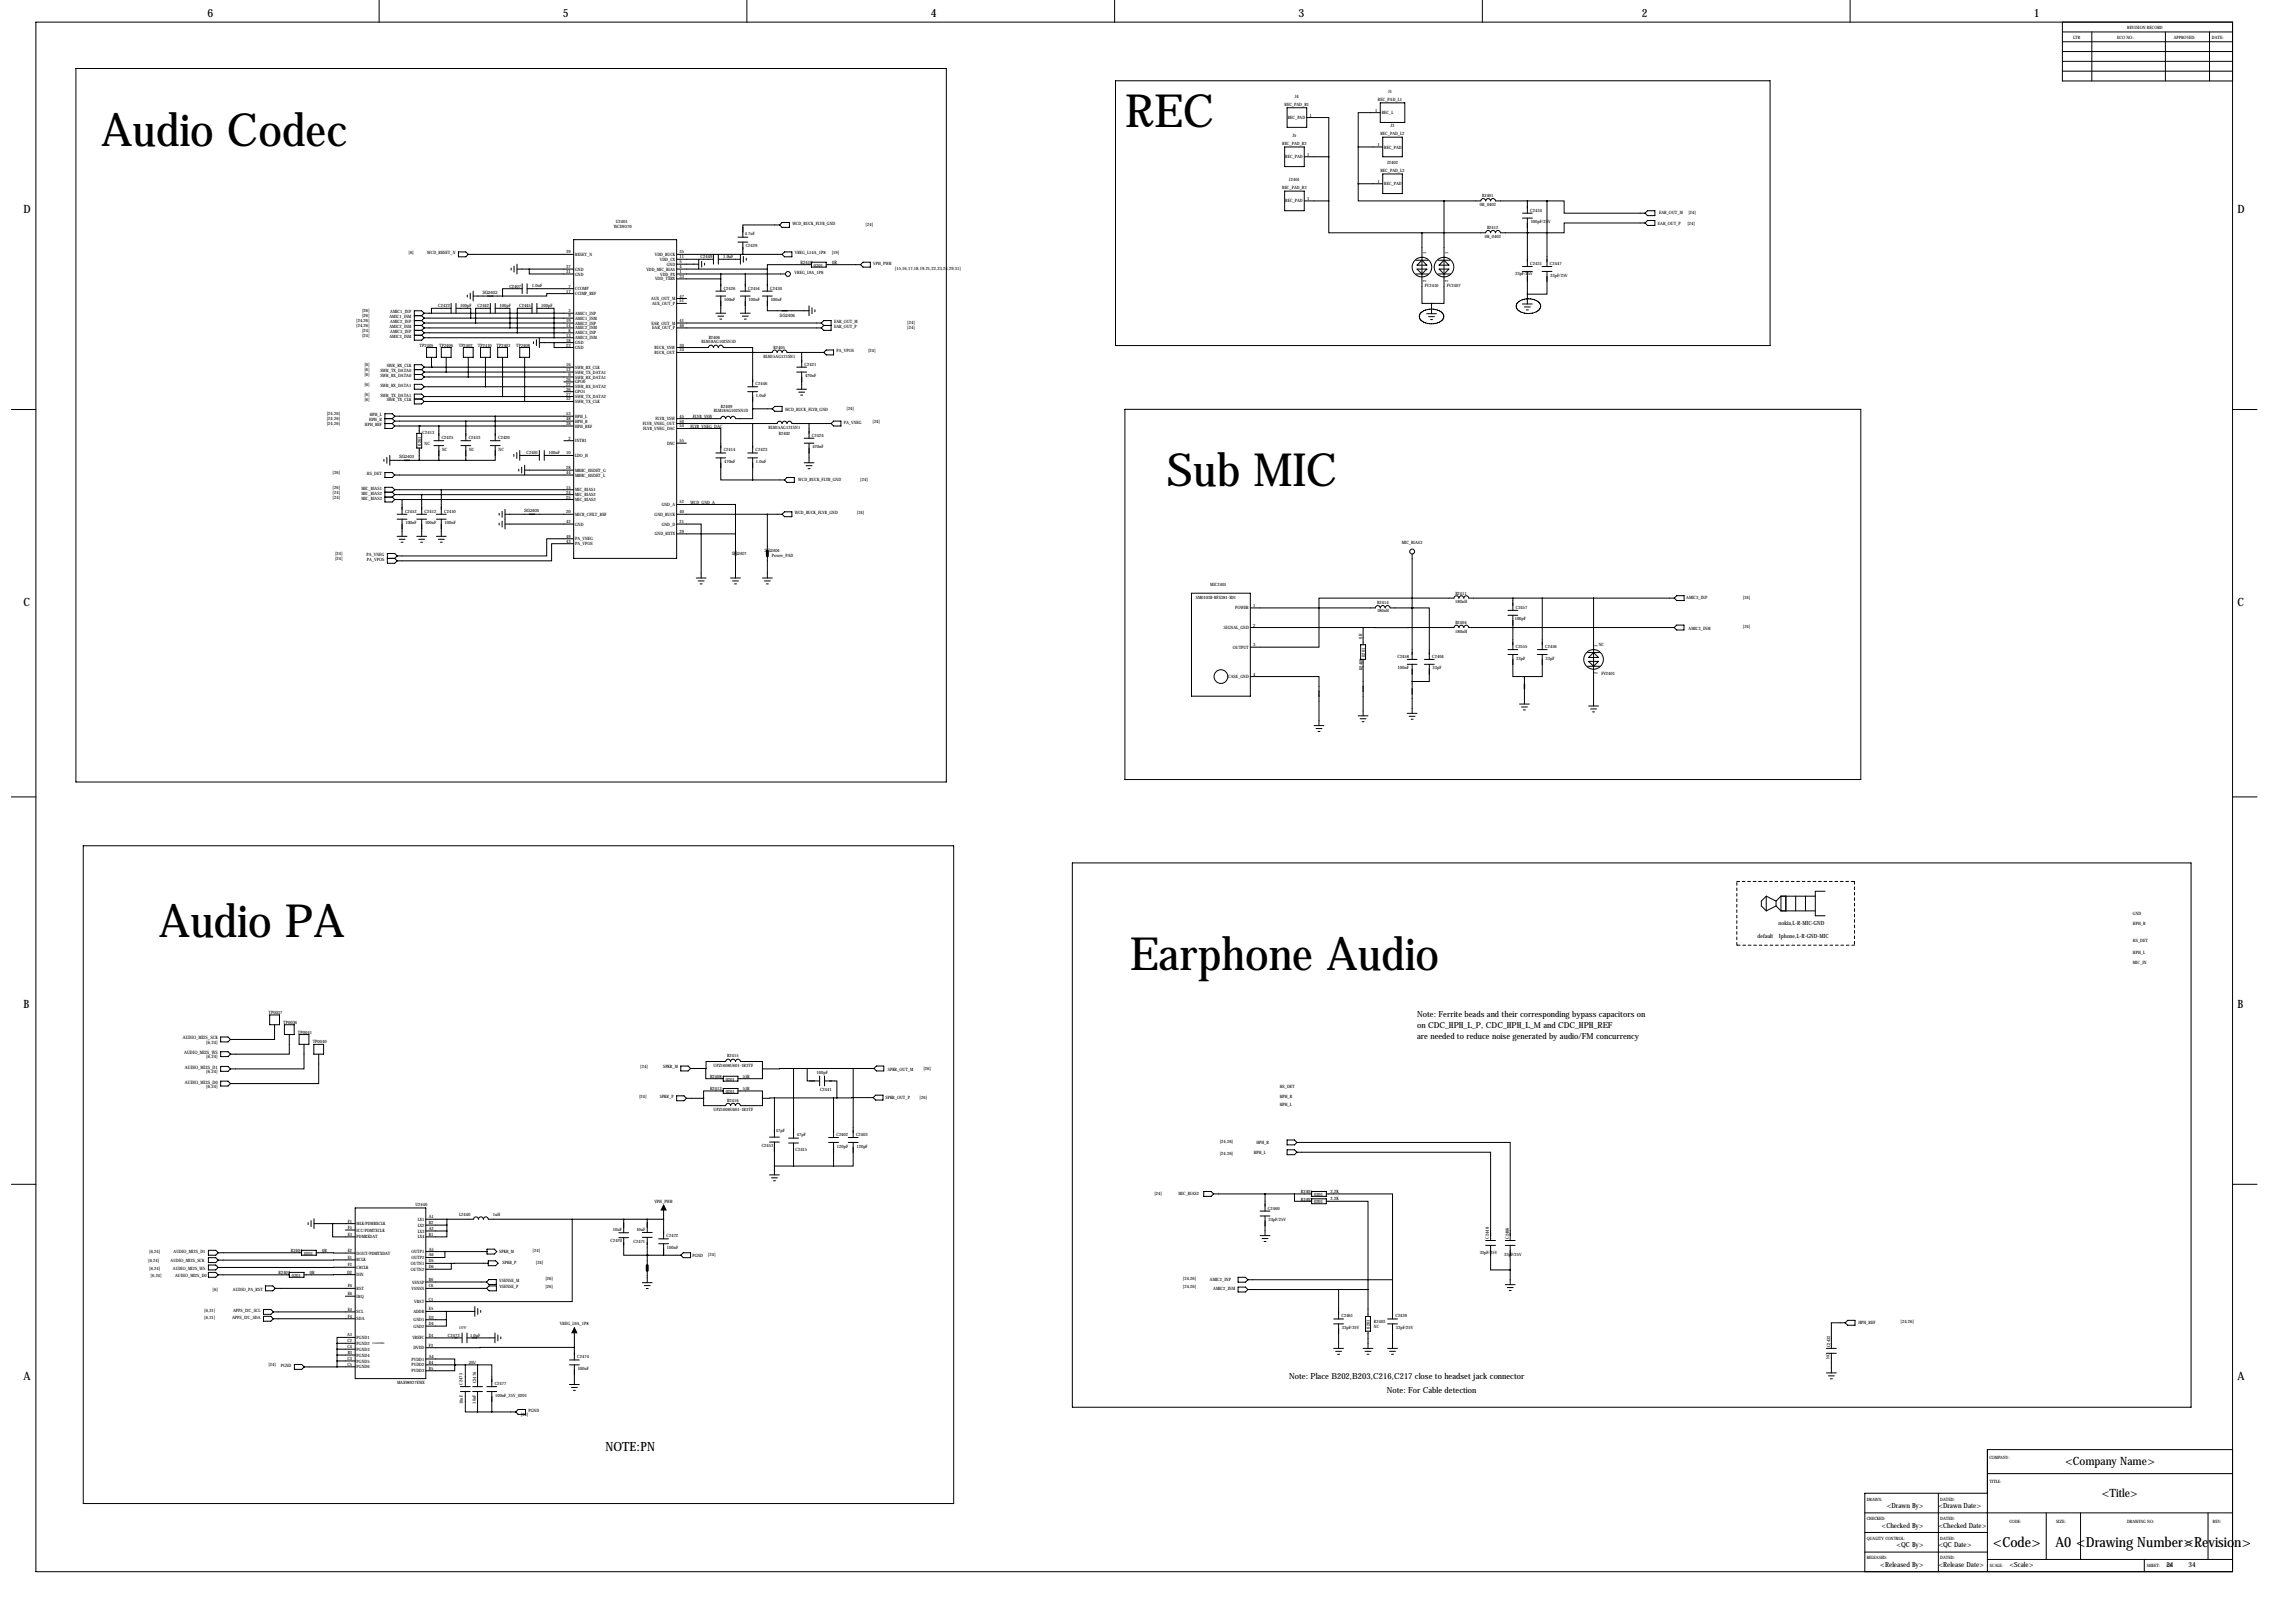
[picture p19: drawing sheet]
<svg xmlns="http://www.w3.org/2000/svg" width="1189mm" height="841mm" viewBox="0 0 1189 841" stroke-linecap="round" stroke-linejoin="round" font-family="sans-serif">
<defs><g id="words">
<g font-size="23.7">
<text x="583" y="66">REC</text>
<text x="52" y="76">Audio Codec</text>
<text x="605" y="252">Sub MIC</text>
<text x="82" y="486">Audio PA</text>
<text x="585" y="502">Earphone Audio</text>
</g>
<g font-size="7.3">
<text x="1032" y="801">&lt;Code&gt;</text>
<text x="1065" y="801">A0 &lt;Drawing Number&gt;</text>
<text x="1132" y="801">&lt;Revision&gt;</text>
</g>
<text font-size="6.6" x="314" y="752">NOTE:PN</text>
<g font-size="5.9">
<text x="107" y="9">6</text>
<text x="292" y="9">5</text>
<text x="482" y="9">4</text>
<text x="673" y="9">3</text>
<text x="850" y="9">2</text>
<text x="1054" y="9">1</text>
<text x="12" y="111">D</text>
<text x="1159" y="111">D</text>
<text x="12" y="314">C</text>
<text x="1159" y="314">C</text>
<text x="12" y="522">B</text>
<text x="1159" y="522">B</text>
<text x="12" y="715">A</text>
<text x="1159" y="715">A</text>
<text x="1070" y="759">&lt;Company Name&gt;</text>
<text x="1089" y="776">&lt;Title&gt;</text>
</g>
<g font-size="4.3">
<text x="734" y="527">Note: Ferrite beads and their corresponding bypass capacitors on</text>
<text x="734" y="533">on CDC_HPH_L_P, CDC_HPH_L_M and CDC_HPH_REF</text>
<text x="734" y="538">are needed to reduce noise generated by audio/FM concurrency</text>
<text x="668" y="714">Note: Place B202,B203,C216,C217 close to headset jack connector</text>
<text x="718" y="722">Note: For Cable detection</text>
</g>
<g font-size="3.6">
<text x="977" y="781">&lt;Drawn By&gt;</text>
<text x="1004" y="781">&lt;Drawn Date&gt;</text>
<text x="975" y="791">&lt;Checked By&gt;</text>
<text x="1004" y="791">&lt;Checked Date&gt;</text>
<text x="982" y="801">&lt;QC By&gt;</text>
<text x="1004" y="801">&lt;QC Date&gt;</text>
<text x="974" y="812">&lt;Released By&gt;</text>
<text x="1004" y="812">&lt;Release Date&gt;</text>
<text x="1041" y="812">&lt;Scale&gt;</text>
<text x="1122" y="812">24</text>
<text x="1134" y="812">34</text>
</g>
<g font-size="3">
<text x="921" y="479">nokia,L-R-MIC-GND</text>
<text x="910" y="486">default</text>
<text x="921" y="486">Iphone,L-R-GND-MIC</text>
</g>
<g font-size="2.4">
<text x="415" y="137">R2410</text>
<text x="431" y="137">0R</text>
<text x="95" y="538">AUDIO_MI2S_SCK</text>
<text x="107" y="541">[6,24]</text>
<text x="95" y="546">AUDIO_MI2S_WS</text>
<text x="107" y="548">[6,24]</text>
<text x="96" y="554">AUDIO_MI2S_D1</text>
<text x="107" y="556">[6,24]</text>
<text x="96" y="561">AUDIO_MI2S_D0</text>
<text x="107" y="563">[6,24]</text>
</g>
<g font-size="2.3">
<text x="1102" y="15">REVISION RECORD</text>
<text x="1074" y="20">LTR</text>
<text x="1097" y="20">ECO NO:</text>
<text x="1126" y="20">APPROVED:</text>
<text x="1146" y="20">DATE:</text>
<text x="671" y="51">J4</text>
<text x="714" y="52">REC_PAD_L1</text>
<text x="719" y="48">J1</text>
<text x="665" y="55">REC_PAD_R1</text>
<text x="712" y="58">1</text>
<text x="716" y="59">REC_L</text>
<text x="667" y="62">REC_PAD</text>
<text x="678" y="60">1</text>
<text x="720" y="66">J3</text>
<text x="670" y="71">J5</text>
<text x="715" y="70">REC_PAD_L2</text>
<text x="664" y="75">REC_PAD_R2</text>
<text x="714" y="76">1</text>
<text x="717" y="77">REC_PAD</text>
<text x="666" y="82">REC_PAD</text>
<text x="677" y="81">1</text>
<text x="715" y="89">REC_PAD_L3</text>
<text x="719" y="85">J2402</text>
<text x="668" y="94">J2401</text>
<text x="714" y="95">1</text>
<text x="717" y="96">REC_PAD</text>
<text x="664" y="98">REC_PAD_R3</text>
<text x="666" y="105">REC_PAD</text>
<text x="677" y="104">1</text>
<text x="767" y="107">0R_0402</text>
<text x="768" y="102">B2401</text>
<text x="793" y="110">C2434</text>
<text x="859" y="111">EAR_OUT_M</text>
<text x="875" y="111">[24]</text>
<text x="318" y="118">WCD9370</text>
<text x="319" y="116">U2401</text>
<text x="410" y="117">WCD_BUCK_FLYB_GND</text>
<text x="448" y="117">[24]</text>
<text x="770" y="119">B2412</text>
<text x="793" y="116">100pF/25V</text>
<text x="859" y="117">EAR_OUT_P</text>
<text x="874" y="117">[24]</text>
<text x="386" y="122">4.7uF</text>
<text x="769" y="123">0R_0402</text>
<text x="212" y="131">[6]</text>
<text x="221" y="132">WCD_RESET_N</text>
<text x="293" y="131">39</text>
<text x="352" y="131">35</text>
<text x="386" y="128">C2429</text>
<text x="412" y="132">VREG_L14A_1P8</text>
<text x="431" y="131">[19]</text>
<text x="739" y="132" transform="rotate(-90 739 132)">1</text>
<text x="750" y="132" transform="rotate(-90 750 132)">1</text>
<text x="298" y="133">RESET_N</text>
<text x="339" y="133">VDD_BUCK</text>
<text x="342" y="135">VDD_CX</text>
<text x="345" y="138">GND</text>
<text x="352" y="136">5</text>
<text x="352" y="134">11</text>
<text x="363" y="134">C2449</text>
<text x="375" y="133">1.0uF</text>
<text x="452" y="137">VPH_PWR</text>
<text x="793" y="137">C2431</text>
<text x="803" y="137">C2447</text>
<text x="293" y="141">31</text>
<text x="293" y="139">37</text>
<text x="298" y="143">GND</text>
<text x="298" y="140">GND</text>
<text x="335" y="140">VDD_MIC_BIAS</text>
<text x="342" y="143">VDD_PX</text>
<text x="352" y="141">1</text>
<text x="352" y="139">4</text>
<text x="352" y="144">33</text>
<text x="412" y="142">VREG_L9A_1P8</text>
<text x="422" y="138">0201</text>
<text x="464" y="140">[15,16,17,18,19,21,22,23,24,29,31]</text>
<text x="785" y="143">33pF/25V</text>
<text x="803" y="143">33pF/25V</text>
<text x="264" y="149">C2407</text>
<text x="276" y="149">1.0uF</text>
<text x="294" y="149">7</text>
<text x="339" y="145">VDD_TXRX</text>
<text x="738" y="149">FV2410</text>
<text x="739" y="146" transform="rotate(-90 739 146)">2</text>
<text x="750" y="149">FV2407</text>
<text x="750" y="146" transform="rotate(-90 750 146)">2</text>
<text x="250" y="152">SG2402</text>
<text x="293" y="152">17</text>
<text x="298" y="150">CCOMP</text>
<text x="298" y="153">CCIMP_REF</text>
<text x="337" y="155">AUX_OUT_M</text>
<text x="352" y="154">47</text>
<text x="375" y="150">C2426</text>
<text x="375" y="156">100nF</text>
<text x="388" y="150">C2454</text>
<text x="388" y="156">100nF</text>
<text x="399" y="150">C2430</text>
<text x="399" y="156">100nF</text>
<text x="188" y="162">[26]</text>
<text x="227" y="159">C2422</text>
<text x="238" y="159">100pF</text>
<text x="247" y="159">C2442</text>
<text x="259" y="159">100pF</text>
<text x="269" y="159">C2445</text>
<text x="280" y="159">100pF</text>
<text x="294" y="162">3</text>
<text x="338" y="158">AUX_OUT_P</text>
<text x="352" y="157">51</text>
<text x="185" y="167">[24,26]</text>
<text x="188" y="164">[26]</text>
<text x="202" y="165">AMIC1_INM</text>
<text x="202" y="162">AMIC1_INP</text>
<text x="202" y="167">AMIC2_INP</text>
<text x="293" y="167">19</text>
<text x="294" y="164">9</text>
<text x="298" y="163">AMIC1_INP</text>
<text x="298" y="166">AMIC1_INM</text>
<text x="352" y="167">41</text>
<text x="404" y="164">SG2406</text>
<text x="432" y="167">EAR_OUT_M</text>
<text x="470" y="168">[24]</text>
<text x="185" y="169">[24,26]</text>
<text x="188" y="172">[24]</text>
<text x="202" y="170">AMIC2_INM</text>
<text x="202" y="172">AMIC3_INP</text>
<text x="293" y="169">14</text>
<text x="294" y="172">8</text>
<text x="298" y="173">AMIC3_INP</text>
<text x="298" y="171">AMIC2_INM</text>
<text x="298" y="168">AMIC2_INP</text>
<text x="338" y="168">EAR_OUT_M</text>
<text x="338" y="171">EAR_OUT_P</text>
<text x="352" y="169">46</text>
<text x="432" y="170">EAR_OUT_P</text>
<text x="470" y="170">[24]</text>
<text x="188" y="175">[24]</text>
<text x="202" y="175">AMIC3_INM</text>
<text x="217" y="180">TP2405</text>
<text x="228" y="180">TP2406</text>
<text x="238" y="180">TP2402</text>
<text x="248" y="180">TP2410</text>
<text x="257" y="180">TP2403</text>
<text x="267" y="180">TP2408</text>
<text x="293" y="174">13</text>
<text x="293" y="177">18</text>
<text x="293" y="180">23</text>
<text x="298" y="176">AMIC3_INM</text>
<text x="298" y="178">GND</text>
<text x="352" y="180">30</text>
<text x="363" y="178">BLM18AG102SN1D</text>
<text x="367" y="175">B2406</text>
<text x="298" y="181">GND</text>
<text x="339" y="181">BUCK_VSW</text>
<text x="339" y="183">BUCK_OUT</text>
<text x="352" y="182">34</text>
<text x="396" y="185">BLM15AG121SN1</text>
<text x="401" y="181">B2405</text>
<text x="433" y="183">PA_VPOS</text>
<text x="450" y="182">[24]</text>
<text x="189" y="190">[6]</text>
<text x="200" y="190">SWR_RX_CLK</text>
<text x="293" y="190">16</text>
<text x="298" y="191">SWR_RX_CLK</text>
<text x="417" y="189">C2421</text>
<text x="189" y="192">[6]</text>
<text x="189" y="195">[6]</text>
<text x="197" y="193">SWR_TX_DATA0</text>
<text x="197" y="195">SWR_RX_DATA0</text>
<text x="293" y="192">12</text>
<text x="293" y="197">26</text>
<text x="294" y="195">6</text>
<text x="298" y="196">SWR_RX_DATA1</text>
<text x="298" y="194">SWR_TX_DATA1</text>
<text x="417" y="195">470nF</text>
<text x="189" y="200">[6]</text>
<text x="197" y="200">SWR_RX_DATA1</text>
<text x="293" y="200">22</text>
<text x="293" y="202">36</text>
<text x="298" y="201">SWR_RX_DATA2</text>
<text x="298" y="199">GPO0</text>
<text x="298" y="204">GPO1</text>
<text x="391" y="200">C2446</text>
<text x="189" y="205">[6]</text>
<text x="189" y="208">[6]</text>
<text x="197" y="205">SWR_TX_DATA1</text>
<text x="200" y="208">SWR_TX_CLK</text>
<text x="293" y="205">27</text>
<text x="293" y="207">32</text>
<text x="298" y="206">SWR_TX_DATA2</text>
<text x="298" y="209">SWR_TX_CLK</text>
<text x="392" y="206">1.0uF</text>
<text x="169" y="215">[24,26]</text>
<text x="192" y="216">HPH_L</text>
<text x="293" y="215">53</text>
<text x="370" y="214">BLM18AG102SN1D</text>
<text x="373" y="211">B2409</text>
<text x="407" y="213">WCD_BUCK_FLYB_GND</text>
<text x="439" y="212">[24]</text>
<text x="169" y="218">[24,26]</text>
<text x="169" y="220">[24,26]</text>
<text x="189" y="221">HPH_REF</text>
<text x="191" y="218">HPH_R</text>
<text x="293" y="220">38</text>
<text x="293" y="218">48</text>
<text x="298" y="221">HPH_REF</text>
<text x="298" y="219">HPH_R</text>
<text x="298" y="216">HPH_L</text>
<text x="333" y="220">FLYB_VNEG_OUT</text>
<text x="340" y="218">FLYB_VSW</text>
<text x="352" y="216">45</text>
<text x="352" y="219">50</text>
<text x="352" y="221">54</text>
<text x="358" y="222">FLYB_VNEG_DAC</text>
<text x="359" y="217">FLYB_VSW</text>
<text x="437" y="219">PA_VNEG</text>
<text x="452" y="219">[24]</text>
<text x="219" y="225">C2413</text>
<text x="229" y="228">C2425</text>
<text x="243" y="228">C2433</text>
<text x="258" y="228">C2420</text>
<text x="294" y="228">2</text>
<text x="333" y="223">FLYB_VNEG_DAC</text>
<text x="398" y="222">BLM15AG121SN1</text>
<text x="403" y="225">B2402</text>
<text x="421" y="226">C2424</text>
<text x="218" y="231" transform="rotate(-90 218 231)">0201</text>
<text x="220" y="231">NC</text>
<text x="229" y="233">NC</text>
<text x="243" y="233">NC</text>
<text x="258" y="233">NC</text>
<text x="298" y="229">INTR1</text>
<text x="346" y="230">DNC</text>
<text x="352" y="229">55</text>
<text x="375" y="234">C2414</text>
<text x="391" y="234">C2423</text>
<text x="421" y="232">470nF</text>
<text x="207" y="237">SG2403</text>
<text x="273" y="235">C2401</text>
<text x="284" y="235">100nF</text>
<text x="293" y="235">10</text>
<text x="298" y="237">LDO_H</text>
<text x="375" y="240">470nF</text>
<text x="392" y="240">1.0uF</text>
<text x="172" y="246">[26]</text>
<text x="293" y="243">28</text>
<text x="293" y="246">44</text>
<text x="298" y="244">MBHC_HSDET_G</text>
<text x="190" y="246">HS_DET</text>
<text x="298" y="247">MBHC_HSDET_L</text>
<text x="414" y="249">WCD_BUCK_FLYB_GND</text>
<text x="446" y="249">[24]</text>
<text x="172" y="253">[26]</text>
<text x="172" y="256">[24]</text>
<text x="187" y="254">MIC_BIAS1</text>
<text x="187" y="256">MIC_BIAS2</text>
<text x="293" y="253">15</text>
<text x="293" y="256">24</text>
<text x="298" y="254">MIC_BIAS1</text>
<text x="298" y="257">MIC_BIAS2</text>
<text x="172" y="258">[24]</text>
<text x="187" y="259">MIC_BIAS3</text>
<text x="293" y="258">25</text>
<text x="298" y="260">MIC_BIAS3</text>
<text x="343" y="262">GND_A</text>
<text x="352" y="261">52</text>
<text x="358" y="261">WCD_GND_A</text>
<text x="210" y="266">C2452</text>
<text x="220" y="266">C2412</text>
<text x="230" y="266">C2410</text>
<text x="272" y="265">SG2405</text>
<text x="293" y="266">20</text>
<text x="298" y="267">MICB_CFILT_REF</text>
<text x="339" y="267">GND_BUCK</text>
<text x="352" y="266">40</text>
<text x="412" y="266">WCD_BUCK_FLYB_GND</text>
<text x="444" y="266">[24]</text>
<text x="210" y="272">100nF</text>
<text x="220" y="272">100nF</text>
<text x="230" y="272">100nF</text>
<text x="293" y="271">42</text>
<text x="298" y="272">GND</text>
<text x="343" y="272">GND_D</text>
<text x="352" y="271">21</text>
<text x="293" y="281">43</text>
<text x="293" y="279">49</text>
<text x="298" y="280">PA_VNEG</text>
<text x="339" y="277">GND_RXTX</text>
<text x="352" y="276">29</text>
<text x="726" y="282">MIC_BIAS3</text>
<text x="174" y="288">[24]</text>
<text x="190" y="288">PA_VNEG</text>
<text x="298" y="282">PA_VPOS</text>
<text x="379" y="287">SG2401</text>
<text x="396" y="286">SG2404</text>
<text x="174" y="290">[24]</text>
<text x="190" y="291">PA_VPOS</text>
<text x="400" y="288">Power_PAD</text>
<text x="627" y="303">MIC2401</text>
<text x="619" y="310">SM0103B-RFS381-X01</text>
<text x="754" y="308">B2411</text>
<text x="874" y="311">AMIC3_INP</text>
<text x="903" y="310">[24]</text>
<text x="640" y="316">POWER</text>
<text x="649" y="314">1</text>
<text x="713" y="317">180nH</text>
<text x="713" y="313">B2414</text>
<text x="754" y="312">180nH</text>
<text x="785" y="315">C2457</text>
<text x="754" y="323">B2404</text>
<text x="785" y="321">100pF</text>
<text x="634" y="326">SIGNAL_GND</text>
<text x="649" y="325">2</text>
<text x="754" y="328">180nH</text>
<text x="875" y="326">AMIC3_INM</text>
<text x="903" y="325">[24]</text>
<text x="649" y="335">3</text>
<text x="706" y="331" transform="rotate(-90 706 331)">0R</text>
<text x="785" y="336">C2555</text>
<text x="800" y="336">C2456</text>
<text x="828" y="335" transform="rotate(-90 828 335)">1</text>
<text x="828" y="334">NC</text>
<text x="639" y="336">OUTPUT</text>
<text x="707" y="340" transform="rotate(-90 707 340)">0201</text>
<text x="724" y="341">C2458</text>
<text x="742" y="341">C2404</text>
<text x="785" y="342">33pF</text>
<text x="801" y="342">33pF</text>
<text x="706" y="347" transform="rotate(-90 706 347)">R2409</text>
<text x="724" y="347">100nF</text>
<text x="742" y="347">33pF</text>
<text x="636" y="351">CASE_GND</text>
<text x="649" y="350">4</text>
<text x="828" y="349" transform="rotate(-90 828 349)">2</text>
<text x="830" y="350">FV2401</text>
<text x="1105" y="474">GND</text>
<text x="1105" y="479">HPH_R</text>
<text x="1105" y="488">HS_DET</text>
<text x="1105" y="494">HPH_L</text>
<text x="1105" y="499">MIC_IN</text>
<text x="139" y="525">TP0037</text>
<text x="147" y="530">TP0036</text>
<text x="154" y="535">TP0041</text>
<text x="162" y="540">TP0040</text>
<text x="377" y="548">B2415</text>
<text x="332" y="553">[24]</text>
<text x="343" y="553">SPKR_M</text>
<text x="370" y="553">UPZ1608U601-1R3TF</text>
<text x="423" y="556">100pF</text>
<text x="460" y="555">SPKR_OUT_M</text>
<text x="478" y="554">[26]</text>
<text x="368" y="558">R2408</text>
<text x="376" y="560">0201</text>
<text x="385" y="558">51R</text>
<text x="663" y="564">HS_DET</text>
<text x="331" y="569">[24]</text>
<text x="342" y="569">SPKR_P</text>
<text x="368" y="565">R2413</text>
<text x="376" y="566">0201</text>
<text x="385" y="565">51R</text>
<text x="425" y="565">C2441</text>
<text x="459" y="569">SPKR_OUT_P</text>
<text x="476" y="569">[26]</text>
<text x="663" y="569">HPH_R</text>
<text x="370" y="576">UPZ1608U601-1R3TF</text>
<text x="377" y="571">B2416</text>
<text x="663" y="573">HPH_L</text>
<text x="402" y="586">47pF</text>
<text x="413" y="588">47pF</text>
<text x="433" y="588">C2402</text>
<text x="443" y="588">C2403</text>
<text x="632" y="592">[24,26]</text>
<text x="651" y="593">HPH_R</text>
<text x="395" y="594">C2453</text>
<text x="412" y="596">C2415</text>
<text x="434" y="594">120pF</text>
<text x="444" y="594">120pF</text>
<text x="632" y="598">[24,26]</text>
<text x="649" y="598">HPH_L</text>
<text x="689" y="618">2.2K</text>
<text x="339" y="623">VPH_PWR</text>
<text x="598" y="619">[24]</text>
<text x="611" y="619">MIC_BIAS2</text>
<text x="674" y="618">R2401</text>
<text x="674" y="622">R2402</text>
<text x="681" y="619">0201</text>
<text x="681" y="623">0201</text>
<text x="689" y="622">2.2K</text>
<text x="215" y="625">U2440</text>
<text x="238" y="630">L2440</text>
<text x="255" y="630">1uH</text>
<text x="657" y="627">C2460</text>
<text x="180" y="633">F1</text>
<text x="185" y="635">MLK/PDMRXCLK</text>
<text x="216" y="632">LX1</text>
<text x="216" y="635">LX2</text>
<text x="222" y="631">A1</text>
<text x="222" y="634">B2</text>
<text x="657" y="632">33pF/25V</text>
<text x="180" y="640">E3</text>
<text x="180" y="637">F5</text>
<text x="185" y="638">ICC/PDMTXCLK</text>
<text x="185" y="641">PDMRXDAT</text>
<text x="216" y="638">LX3</text>
<text x="216" y="641">LX4</text>
<text x="222" y="637">A2</text>
<text x="222" y="640">B1</text>
<text x="317" y="638">10uF</text>
<text x="330" y="637">10uF</text>
<text x="345" y="641">C2472</text>
<text x="771" y="642" transform="rotate(-90 771 642)">C2448</text>
<text x="782" y="642" transform="rotate(-90 782 642)">C2406</text>
<text x="222" y="648">A5</text>
<text x="316" y="643">C2470</text>
<text x="328" y="644">C2471</text>
<text x="345" y="647">100nF</text>
<text x="77" y="654">[6,24]</text>
<text x="77" y="649">[6,24]</text>
<text x="88" y="653">AUDIO_MI2S_SCK</text>
<text x="90" y="649">AUDIO_MI2S_D1</text>
<text x="151" y="649">R2404</text>
<text x="157" y="650">0201</text>
<text x="167" y="648">0R</text>
<text x="180" y="649">E2</text>
<text x="180" y="652">E1</text>
<text x="185" y="650">DOUT/PDMTXDAT</text>
<text x="185" y="653">BCLK</text>
<text x="213" y="649">OUTP1</text>
<text x="213" y="652">OUTP2</text>
<text x="222" y="651">A6</text>
<text x="222" y="654">D5</text>
<text x="259" y="649">SPKR_M</text>
<text x="276" y="649">[24]</text>
<text x="359" y="651">PGND</text>
<text x="367" y="651">[24]</text>
<text x="767" y="649">33pF/25V</text>
<text x="779" y="651">33pF/25V</text>
<text x="77" y="658">[6,24]</text>
<text x="90" y="658">AUDIO_MI2S_WS</text>
<text x="161" y="660">0R</text>
<text x="180" y="660">D2</text>
<text x="180" y="656">F2</text>
<text x="185" y="657">CRCLK</text>
<text x="213" y="655">OUTN1</text>
<text x="213" y="658">OUTN2</text>
<text x="222" y="657">D6</text>
<text x="260" y="655">SPKR_P</text>
<text x="278" y="655">[24]</text>
<text x="78" y="662">[6,24]</text>
<text x="91" y="662">AUDIO_MI2S_D0</text>
<text x="144" y="660">R2407</text>
<text x="151" y="661">0201</text>
<text x="185" y="661">DIN</text>
<text x="213" y="665">VSNSP</text>
<text x="222" y="664">B6</text>
<text x="259" y="664">VSENSE_M</text>
<text x="283" y="663">[26]</text>
<text x="613" y="663">[24,26]</text>
<text x="627" y="664">AMIC2_INP</text>
<text x="110" y="669">[6]</text>
<text x="121" y="669">AUDIO_PA_RST</text>
<text x="180" y="671">E6</text>
<text x="180" y="667">F6</text>
<text x="185" y="668">RST</text>
<text x="213" y="668">VSNSN</text>
<text x="222" y="667">C6</text>
<text x="259" y="667">VSENSE_P</text>
<text x="283" y="667">[26]</text>
<text x="613" y="667">[24,26]</text>
<text x="628" y="668">AMIC2_INM</text>
<text x="185" y="672">IRQ</text>
<text x="215" y="675">VBAT</text>
<text x="222" y="674">C1</text>
<text x="106" y="680">[6,21]</text>
<text x="106" y="683">[6,21]</text>
<text x="120" y="683">APPS_I2C_SDA</text>
<text x="121" y="680">APPS_I2C_SCL</text>
<text x="180" y="679">E4</text>
<text x="180" y="683">F4</text>
<text x="185" y="680">SCL</text>
<text x="185" y="684">SDA</text>
<text x="214" y="680">ADDR</text>
<text x="222" y="679">E5</text>
<text x="222" y="683">D3</text>
<text x="695" y="682">C2461</text>
<text x="723" y="682">C2439</text>
<text x="214" y="684">GND1</text>
<text x="214" y="688">GND2</text>
<text x="222" y="686">D4</text>
<text x="238" y="689">10V</text>
<text x="290" y="687">VREG_L9A_1P8</text>
<text x="695" y="688">33pF/25V</text>
<text x="710" y="688" transform="rotate(-90 710 688)">0201</text>
<text x="712" y="685">R2403</text>
<text x="712" y="688">NC</text>
<text x="723" y="688">33pF/25V</text>
<text x="963" y="686">HPH_REF</text>
<text x="985" y="685">[24,26]</text>
<text x="180" y="692">A3</text>
<text x="180" y="695">C2</text>
<text x="185" y="694">PGND1</text>
<text x="214" y="694">VREFC</text>
<text x="222" y="692">D1</text>
<text x="232" y="693">C2473</text>
<text x="243" y="692">1.0uF</text>
<text x="180" y="698">C4</text>
<text x="180" y="701">B3</text>
<text x="185" y="697">PGND2</text>
<text x="185" y="700">PGND3</text>
<text x="214" y="699">DVDD</text>
<text x="222" y="698">F3</text>
<text x="948" y="698" transform="rotate(-90 948 698)">C2432</text>
<text x="139" y="708">[24]</text>
<text x="180" y="704">C3</text>
<text x="180" y="707">C5</text>
<text x="185" y="703">PGND4</text>
<text x="185" y="706">PGND5</text>
<text x="213" y="705">PVDD1</text>
<text x="213" y="708">PVDD2</text>
<text x="222" y="703">A4</text>
<text x="222" y="706">B4</text>
<text x="243" y="706">25V</text>
<text x="299" y="704">C2474</text>
<text x="948" y="704" transform="rotate(-90 948 704)">NC</text>
<text x="145" y="708">PGND</text>
<text x="185" y="709">PGND6</text>
<text x="213" y="711">PVDD3</text>
<text x="222" y="710">B5</text>
<text x="299" y="710">100nF</text>
<text x="206" y="717">MAX98927EWX</text>
<text x="240" y="717" transform="rotate(-90 240 717)">C2475</text>
<text x="247" y="717" transform="rotate(-90 247 717)">C2476</text>
<text x="256" y="717">C2477</text>
<text x="256" y="723">100nF_25V_0201</text>
<text x="240" y="727" transform="rotate(-90 240 727)">10uF</text>
<text x="246" y="727" transform="rotate(-90 246 727)">10uF</text>
<text x="274" y="731">PGND</text>
<text x="270" y="733">[24]</text>
<text x="1031" y="756">COMPANY:</text>
<text x="1031" y="768">TITLE:</text>
<text x="967" y="777">DRAWN:</text>
<text x="1005" y="777">DATED:</text>
<text x="967" y="787">CHECKED:</text>
<text x="1005" y="787">DATED:</text>
<text x="1041" y="789">CODE:</text>
<text x="1065" y="789">SIZE:</text>
<text x="1102" y="789">DRAWING NO:</text>
<text x="1146" y="789">REV:</text>
<text x="967" y="798">QUALITY CONTROL:</text>
<text x="1005" y="798">DATED:</text>
<text x="967" y="808">RELEASED:</text>
<text x="1005" y="808">DATED:</text>
<text x="1031" y="812">SCALE:</text>
<text x="1112" y="812">SHEET:</text>
<text x="1122" y="812">OF</text>
</g>
<text font-size="1.3" x="193" y="696">C2:ADDR2</text>
</g></defs>
<g fill="none" stroke="#000" stroke-width=".52">
<path d="M196 0v11M387 0v11M577 0v11M768 0v11M958 0v11M19 11h1138v803h-1138zM1068 11v31h89M1068 17h89M1084 17v25M1122 17v25M1145 17v25M39 35h451v370h-451z"/>
<path d="M1068 27h89M1068 22h89M1068 32h89M1068 37h89M578 42h339v137h-339zM667 56h10v10h-10zM715 58h-11v18M715 53h13v10h-13zM665 76h11v10h-11zM677 61h11v20M704 76h12M704 76v19"/>
<path d="M716 71h10v10h-10zM665 99h11v10h-11zM676 81h12M688 81v23M704 95v9h44M704 95h12M716 90h10v10h-10zM404 117h-19v6M405 115h4v3h-4l-1-1zM676 104h12M688 104v17h49M748 104h19a1.3 1.3 0 0 1 1-1 1.3 1.3 0 0 1 2 1 1.3 1.3 0 0 1 1-1 1.3 1.3 0 0 1 1 1 1.3 1.3 0 0 1 1-1 1.3 1.3 0 0 1 2 1h26"/>
<path d="M748 104v53h-6M789 110h5M789 113h5M791 104v6M791 113v25M801 104h9v6h42M801 104v34M852 115h-42v6h-19M853 109h4v3h-4l-1-2zM853 114h4v3h-4l-1-2zM237 130h4l2 2-2 1h-4zM243 132h54"/>
<path d="M265 139v1M266 138v3M268 139h29M268 137v5M274 139v3h23M297 124h54v165h-54zM351 139h47M351 137h11M351 134h19M351 132h54M362 134v5M363 135v3"/>
<path d="M365 136v1M370 132v5M372 134h12M372 132v5M382 125h5M382 123h5M384 132v5M385 125v7M385 133v3M387 134v1M398 139v12M406 130h4v3h-4l-1-1z"/>
<path d="M420 137h-22v2M420 136h8v2h-8zM428 137h18M446 137l1-1h4v2h-4zM734 135h6M734 139h5l-2 3zM737 121h33a1.3 1.3 0 0 1 1-2 1.3 1.3 0 0 1 1 2 1.3 1.3 0 0 1 1-2 1.4 1.4 0 0 1 2 2M737 121v36h5M737 133h.1M737 135l2 2h-5zM745 135h6M745 139h6l-3 3z"/>
<path d="M748 133h1M748 135l3 2h-6zM775 121a1.3 1.3 0 0 1 1-2 1.3 1.3 0 0 1 1 2h14M789 138h5M791 121h.1M799 138h5M234 160h-10v2M234 157v5M236 160h8v5M236 157v5M242 153v1M244 152v3"/>
<path d="M245 153h8M245 151v5M254 160h-8v7M254 157v5M255 153h5M257 160h7v10M257 157v5M271 150h-11v3M271 147v5M273 150h24M273 147v5M276 160h-8v12"/>
<path d="M276 157v5M278 160h9v15M278 157v5M297 152h-14v1h-23M351 142h56M351 144h22M351 155h5M351 157h5M371 153h5M371 151h5M373 142v9M373 153v9"/>
<path d="M384 153h5M384 151h5M386 142v9M386 153v9M395 153h5M395 151h5M398 153v8h7M419 158v6M421 159v3M734 142h6M742 157v5M745 142h6"/>
<path d="M786 157a8 8 0 0 1 12 1 5 5 0 0 1-6 4 5 5 0 0 1-6-5zM789 141h5M789 157h5M790 159h3M791 141v16M799 141h5M801 141v11h-10M215 164h3M215 166h3M215 169h3M215 171h3M215 174h3"/>
<path d="M218 164l2 1M218 166l2 1M218 169l2 1M218 171l2 1M218 174l2 1M220 162h77M220 172h77M220 165h77M220 175h77M220 170h77M220 167h77M220 162l-2-1h-3v15h3l2-1"/>
<path d="M220 162l-2 2M220 165l-2 1M220 167l-2 2M220 170l-2 1M220 172l-2 2M276 177v1M278 176v3M279 177h18M279 175v5M287 177v3h10M351 170h74M351 167h74"/>
<path d="M371 162h5M372 164h3M373 165h1M384 162h5M385 164h3M386 165h1M408 161h11M422 160v1M425 167l2-1h4v5h-4l-2-1M425 167l2 2M427 169h4M427 169l-2 1"/>
<path d="M736 162a8 8 0 0 1 12 1 5 5 0 0 1-6 5 5 5 0 0 1-6-5zM739 162h5M740 164h3M741 166h1M791 161h1M215 199h3l2 1-2 2h-3zM215 191h3M215 194h3M218 191l2 2M218 194l2 1M220 195h77M220 193h77"/>
<path d="M220 190h77M220 190l-2-1h-3v8h3l2-2M220 190l-2 1M220 193l-2 1M221 180h5v5h-5zM224 190h.1M224 185v5M229 180h5v5h-5zM231 185v8M240 180h5v5h-5zM243 185v10M249 180h5v5h-5z"/>
<path d="M251 185v15M258 180h5v5h-5zM260 185v20M269 180h5v5h-5zM272 185v23h1M292 198h5M351 180h16a1.3 1.3 0 0 1 1-1 1.3 1.3 0 0 1 2 1 1.3 1.3 0 0 1 1-1 1.3 1.3 0 0 1 1 1 1.3 1.3 0 0 1 1-1 1.3 1.3 0 0 1 2 1h15v3M351 183h49a1.3 1.3 0 0 1 1-2 1.4 1.4 0 0 1 2 2 1.3 1.3 0 0 1 1-2 1.3 1.3 0 0 1 1 2 1.3 1.3 0 0 1 1-2 1.4 1.4 0 0 1 2 2h19M390 183h.1M390 183v17M413 193h5M413 190h5"/>
<path d="M415 183v7M415 193v9M427 183l1-2h4v3h-4zM6 212h13M199 217h4M199 219h4M203 217l1 1M203 219l1 2M204 218h93M204 216h93M204 216l-1-2h-4v8h4l1-1M204 216l-1 1"/>
<path d="M204 218l-1 1M215 207h3M218 207l2 1M220 200h77M220 205h77M220 208h77M220 205l-2-1h-3v5h3l2-1M220 205l-2 2M241 218v10M257 216v12M292 203h5M351 219h52a1.3 1.3 0 0 1 1-1 1.3 1.3 0 0 1 1 1 1.3 1.3 0 0 1 1-1 1.3 1.3 0 0 1 2 1 1.3 1.3 0 0 1 1-1 1.3 1.3 0 0 1 1 1h21"/>
<path d="M387 200h5M387 203h5M390 212v5h-9a1.3 1.3 0 0 0-1-1 1.3 1.3 0 0 0-2 1 1.3 1.3 0 0 0-1-1 1.3 1.3 0 0 0-1 1 1.3 1.3 0 0 0-1-1 1.3 1.3 0 0 0-2 1h-22M390 203v9M390 219v16M390 212h10M401 210h4v3h-4l-1-1zM413 202h5M414 203h3M415 205h1M419 219v8M432 218h4v3h-4l-1-2z"/>
<path d="M583 212h381v192h-381zM1157 212h12M199 238v1M200 237v3M202 238h8M202 236v5M204 221h93M212 238h29M216 224h2v8h-2zM217 221h.1M217 221v3M217 232v6"/>
<path d="M225 228h5M225 231h5M227 221v7M227 231v7M239 228h5M239 231h5M241 231v7M254 228h5M254 231h5M257 231v7h-16M266 235v1M268 234v3"/>
<path d="M269 236h10M269 233v5M279 233v5M282 236h15M282 233v5M292 228h5M351 222h22v13M351 230h5M371 235h5M371 237h5M373 237v12h17M387 235h5"/>
<path d="M387 237h5M390 237v12M417 230h5M417 227h5M417 240h5M419 230v10M199 245h4l1 1-1 1h-4zM199 255h4M199 257h4M203 255l1 1M203 257l1 2M204 254h93"/>
<path d="M204 256h93M204 259h93M204 246h93M204 254l-1-2h-4v8h4l1-1M204 254l-1 1M204 256l-1 1M208 259v7M218 256v10M229 254v12M269 243v1M270 242v3M272 244h25"/>
<path d="M272 241v5M390 249h16M408 247h3v3h-3l-2-1zM418 241h3M419 243h1M206 266h5M206 269h5M206 278h5M207 279h3M208 269v9M216 266h5M216 269h5"/>
<path d="M216 278h5M217 279h3M218 269v9M226 266h5M226 269h5M226 278h5M227 279h3M229 269v9M259 266v1M259 271v1M260 265v3M260 270v3"/>
<path d="M262 266h12M262 271h35M262 264v10M277 266h20M297 279h-14v9h-77M351 271h12v28M351 261h30v16M351 266h54M351 277h30M381 277v8M398 266v19M405 266l1-1h4v3h-4z"/>
<path d="M201 289h3M204 289l2 2M206 288l-2 1M206 288l-2-1h-3v5h3l2-1M208 281h1M218 281h1M228 281h1M297 282h-11v9h-80M361 299h5M378 299h6M381 288v11M395 299h5"/>
<path d="M398 288v11M732 287v55M362 301h3M363 302h1M379 301h4M380 302h2M396 301h3M397 302h1M617 307h31v54h-31zM648 315h64a1.3 1.3 0 0 1 2-1 1.3 1.3 0 0 1 1 1 1.3 1.3 0 0 1 1-1 1.3 1.3 0 0 1 2 1 1.3 1.3 0 0 1 1-1 1.3 1.3 0 0 1 1 1h12M732 315h8v27M732 315h.1"/>
<path d="M781 316h5M781 319h5M784 310v6M784 319v17M799 310v26M825 310v56M867 310h-106a1.3 1.3 0 0 0-1-1 1.3 1.3 0 0 0-2 1 1.3 1.3 0 0 0-1-1 1.3 1.3 0 0 0-1 1 1.3 1.3 0 0 0-2-1 1.3 1.3 0 0 0-1 1h-70v25h-35M867 310l2-1h3v2h-3zM648 325h58M705 334h2v8h-2zM706 325h47a1.3 1.3 0 0 1 1-1 1.3 1.3 0 0 1 2 1 1.3 1.3 0 0 1 1-1 1.3 1.3 0 0 1 1 1 1.3 1.3 0 0 1 2-1 1.3 1.3 0 0 1 1 1h106M706 325v9"/>
<path d="M781 336h5M781 339h5M784 325h.1M784 339v11h6M796 336h5M796 339h5M799 339v11h-9M822 338h7M825 336h1M825 338l3 3h-5zM867 325l2-1h3v2h-3zM648 350h35v8"/>
<path d="M706 342v14M706 358v13M729 342h5M729 344h5M732 353v4M732 344v9M732 359v10M738 342h5M738 344h5M740 344v9h-8M790 350v4M790 357v8"/>
<path d="M822 345h7M823 343h5l-3 2zM681 376h5M682 377h3M683 379h1M683 361v15M704 371h5M705 372h3M706 374h1M729 369h5M730 371h3M731 373h1"/>
<path d="M787 365h5M788 366h3M789 368h1M823 366h5M824 367h3M825 369h1M6 413h13M1157 413h12M43 438h451v341h-451zM555 447h580v282h-580zM915 464l5 3M915 464v8"/>
<path d="M915 464l-3 3v2l3 3M920 467v2M920 469l-5 3M920 469l3 3M923 464v8M923 464h17M923 472h17M923 464l-3 3M925 464v8M930 464v8M935 464v8M945 462h-5v12h5"/>
<path d="M114 537h4l1 1-1 2h-4zM140 526h5v5h-5zM142 531v7h-23M147 531h5v5h-5zM150 536v10h-31M155 536h5v5h-5zM114 560h4l1 1-1 2h-4zM114 545h4l1 1-1 1h-4zM114 552h4l1 2-1 1h-4zM157 541v13h-38M163 541h5v5h-5zM165 546v15h-46"/>
<path d="M353 552h3l2 1-2 2h-3zM358 553h8M366 553v-3h10a1.3 1.3 0 0 1 1-1 1.3 1.3 0 0 1 1 1 1.3 1.3 0 0 1 2-1 1.3 1.3 0 0 1 1 1 1.3 1.3 0 0 1 1-1 1.3 1.3 0 0 1 2 1h11v4M366 553v6h9M375 557h7v3h-7zM395 554v5h-13M411 553l-16 1M411 553v37M411 553h42M418 553v7h7M425 557v5M427 560h7v9"/>
<path d="M427 557v5M442 553v36M454 552h4v3h-4l-1-2zM351 568h3l2 1-2 1h-3zM356 569h8M364 569v4h12a1.3 1.3 0 0 1 1-2 1.3 1.3 0 0 1 1 2 1.4 1.4 0 0 1 2-2 1.3 1.3 0 0 1 1 2 1.3 1.3 0 0 1 1-2 1.4 1.4 0 0 1 2 2h11v-4M375 565h-11v4M375 564h7v2h-7zM382 565h13v4M401 569h-6M401 569v20M401 569h33"/>
<path d="M432 569v20M452 569h-18M454 567h3v3h-3l-2-1zM399 589h5M399 592h5M401 592v17M409 592h5M409 590h5M411 592v12M429 589h5M429 592h5M432 592v12"/>
<path d="M439 589h5M439 592h5M442 592v12h-10M667 590h4l1 2-1 1h-4zM667 596h4l1 1-1 1h-4zM672 592h110v51M672 597h100v46M6 613h13M399 609h5M400 610h3M401 612h1M401 604h31"/>
<path d="M624 617h3l2 1-2 2h-3zM629 618h50M655 618v9M671 618v4h8M679 617h8v3h-8zM687 618h34v45M1157 613h12M160 633v1M161 632v3M163 631v5M163 634h21M172 634v7h12"/>
<path d="M179 637h5M184 626h37v88h-37zM221 632h24a1.4 1.4 0 0 1 2-2 1.3 1.3 0 0 1 1 2 1.3 1.3 0 0 1 1-2 1.3 1.3 0 0 1 1 2 1.4 1.4 0 0 1 2-2 1.3 1.3 0 0 1 1 2h91M221 635h10M221 638h10M231 638v3h-10M231 632v6M296 632v42h-75M321 639h5M323 632v7M333 638h5M335 632v6"/>
<path d="M344 624v18M653 627h5M653 630h5M655 630v10M679 621h8v2h-8zM687 622h22v46M108 651h4l1 2-1 1h-4zM108 659h4l1 1-1 2h-4zM108 648h4l1 1-1 1h-4zM108 655h4l1 2-1 1h-4zM113 649h43M150 659h7v3h-7z"/>
<path d="M156 648h8v2h-8zM164 649h20M184 653h-71M184 656l-71 1M221 648h31M221 654h13M230 648v3h-9M234 654v3h-13M252 647h4l1 1-1 2h-4zM253 654h-19M253 653h4l1 1-1 2h-4zM321 641h5"/>
<path d="M323 641v9h12M333 641h5M335 650h.1M335 641v15M335 658v6M335 650h18M341 642h5M341 644h5M344 644v6M354 649h4v2h-4l-1-1zM653 640h5M654 642h3"/>
<path d="M655 643h1M770 643h5M770 645h5M772 645v13h10M780 643h5M780 645h5M782 645v20M113 660h37M136 678h4l2 2-2 1h-4zM138 666h3l2 1-2 2h-3zM142 680h42M143 667h41"/>
<path d="M179 671h5M184 660h-27M221 664h31M221 667h31M221 679h25M231 679v5M246 677v5M247 678v3M249 679v1M252 664l1-1h4v2h-4zM253 666h4v3h-4l-1-2zM333 664h5"/>
<path d="M334 666h3M335 667h1M641 662h4l1 1-1 1h-4zM641 667h4l1 1-1 1h-4zM646 663h75M646 668h63M693 668v15M709 668v14M721 663v20M780 665h5M781 667h3M782 668h1"/>
<path d="M136 682h4l2 1-2 1h-4zM142 683h42M175 696h9M175 699h9M175 696v12M184 693h-9v3M221 684h10M221 693h18M231 684v3h-10M239 690v6M242 693h14M242 690v6"/>
<path d="M256 690v6M258 691v4M259 692v2M298 698h-77M298 688v16M691 683h5M691 686h5M691 698h5M692 700h3M693 686v12M706 698h5M707 700h3"/>
<path d="M707 682h3v8h-3zM709 690v8M719 683h5M719 686h5M719 698h5M720 700h3M721 686v12M946 698h5M956 685h-7v13M956 685l1-1h4v2h-4zM153 707h3l2 1-2 1h-3zM175 708h-17"/>
<path d="M175 702h9M175 705h9M175 708h9M221 704h15v3M221 707h26M236 707h.1M236 707v3h-15M239 718h5M241 707v11M245 718h5M247 707h8v11M247 707v11"/>
<path d="M252 718h5M295 707h5M295 704h5M295 717h5M296 719h3M298 707v10M693 701h1M708 701h1M721 701h1M946 701h5M946 711h5M947 713h3"/>
<path d="M948 714h1M949 701v10M239 721h5M241 721v10h6M245 721h5M247 721v10M247 731h20M252 721h5M255 721v10M268 730h4v3h-4l-1-2zM297 720h1M1157 751h-127v63"/>
<path d="M1004 773v41M1030 763h127M1030 773h-64v41M966 784h191M966 794h64M1060 784v24M1078 784v24M1144 784v24M966 804h64M1030 808h127M1111 808v6"/>
<circle cx="737" cy="138" r="5"/>
<circle cx="748" cy="138" r="5"/>
<circle cx="408" cy="142" r="1.3"/>
<circle cx="732" cy="286" r="1.3"/>
<circle cx="632" cy="350" r="4"/>
<circle cx="825" cy="342" r="5"/>
</g>
<path d="M900 457h61M961 457v33M900 490v-33M961 490h-61" fill="none" stroke="#000" stroke-width=".52" stroke-dasharray="1.4 1.4"/>
<path d="M253 153h2M405 161h3M210 238h2M274 266h3M381 285v3M683 358v3M706 356v2M732 357v2M790 354v3" fill="none" stroke="#000" stroke-width=".76"/>
<path d="M398 285v3M335 656v2" fill="none" stroke="#000" stroke-width="1.5"/>
<g fill="#000" stroke="#000" stroke-width=".52">
<path d="M344 624l1 3h-3zM298 688l1 2h-3z"/>
<path d="M397 266a.5 .5 0 0 0 1 0 .5 .5 0 0 0-1 0zM397 139a.5 .5 0 0 0 1 0 .5 .5 0 0 0-1 0zM364 569a.5 .5 0 0 0 1 0 .5 .5 0 0 0-1 0zM825 310a.5 .5 0 0 0 1 0 .5 .5 0 0 0-1 0zM231 632a.5 .5 0 0 0 1 0 .5 .5 0 0 0-1 0zM231 635a.5 .5 0 0 0 1 0 .5 .5 0 0 0-1 0zM231 638a.5 .5 0 0 0 1 0 .5 .5 0 0 0-1 0z"/>
</g>
<use href="#words"/>
</svg>
